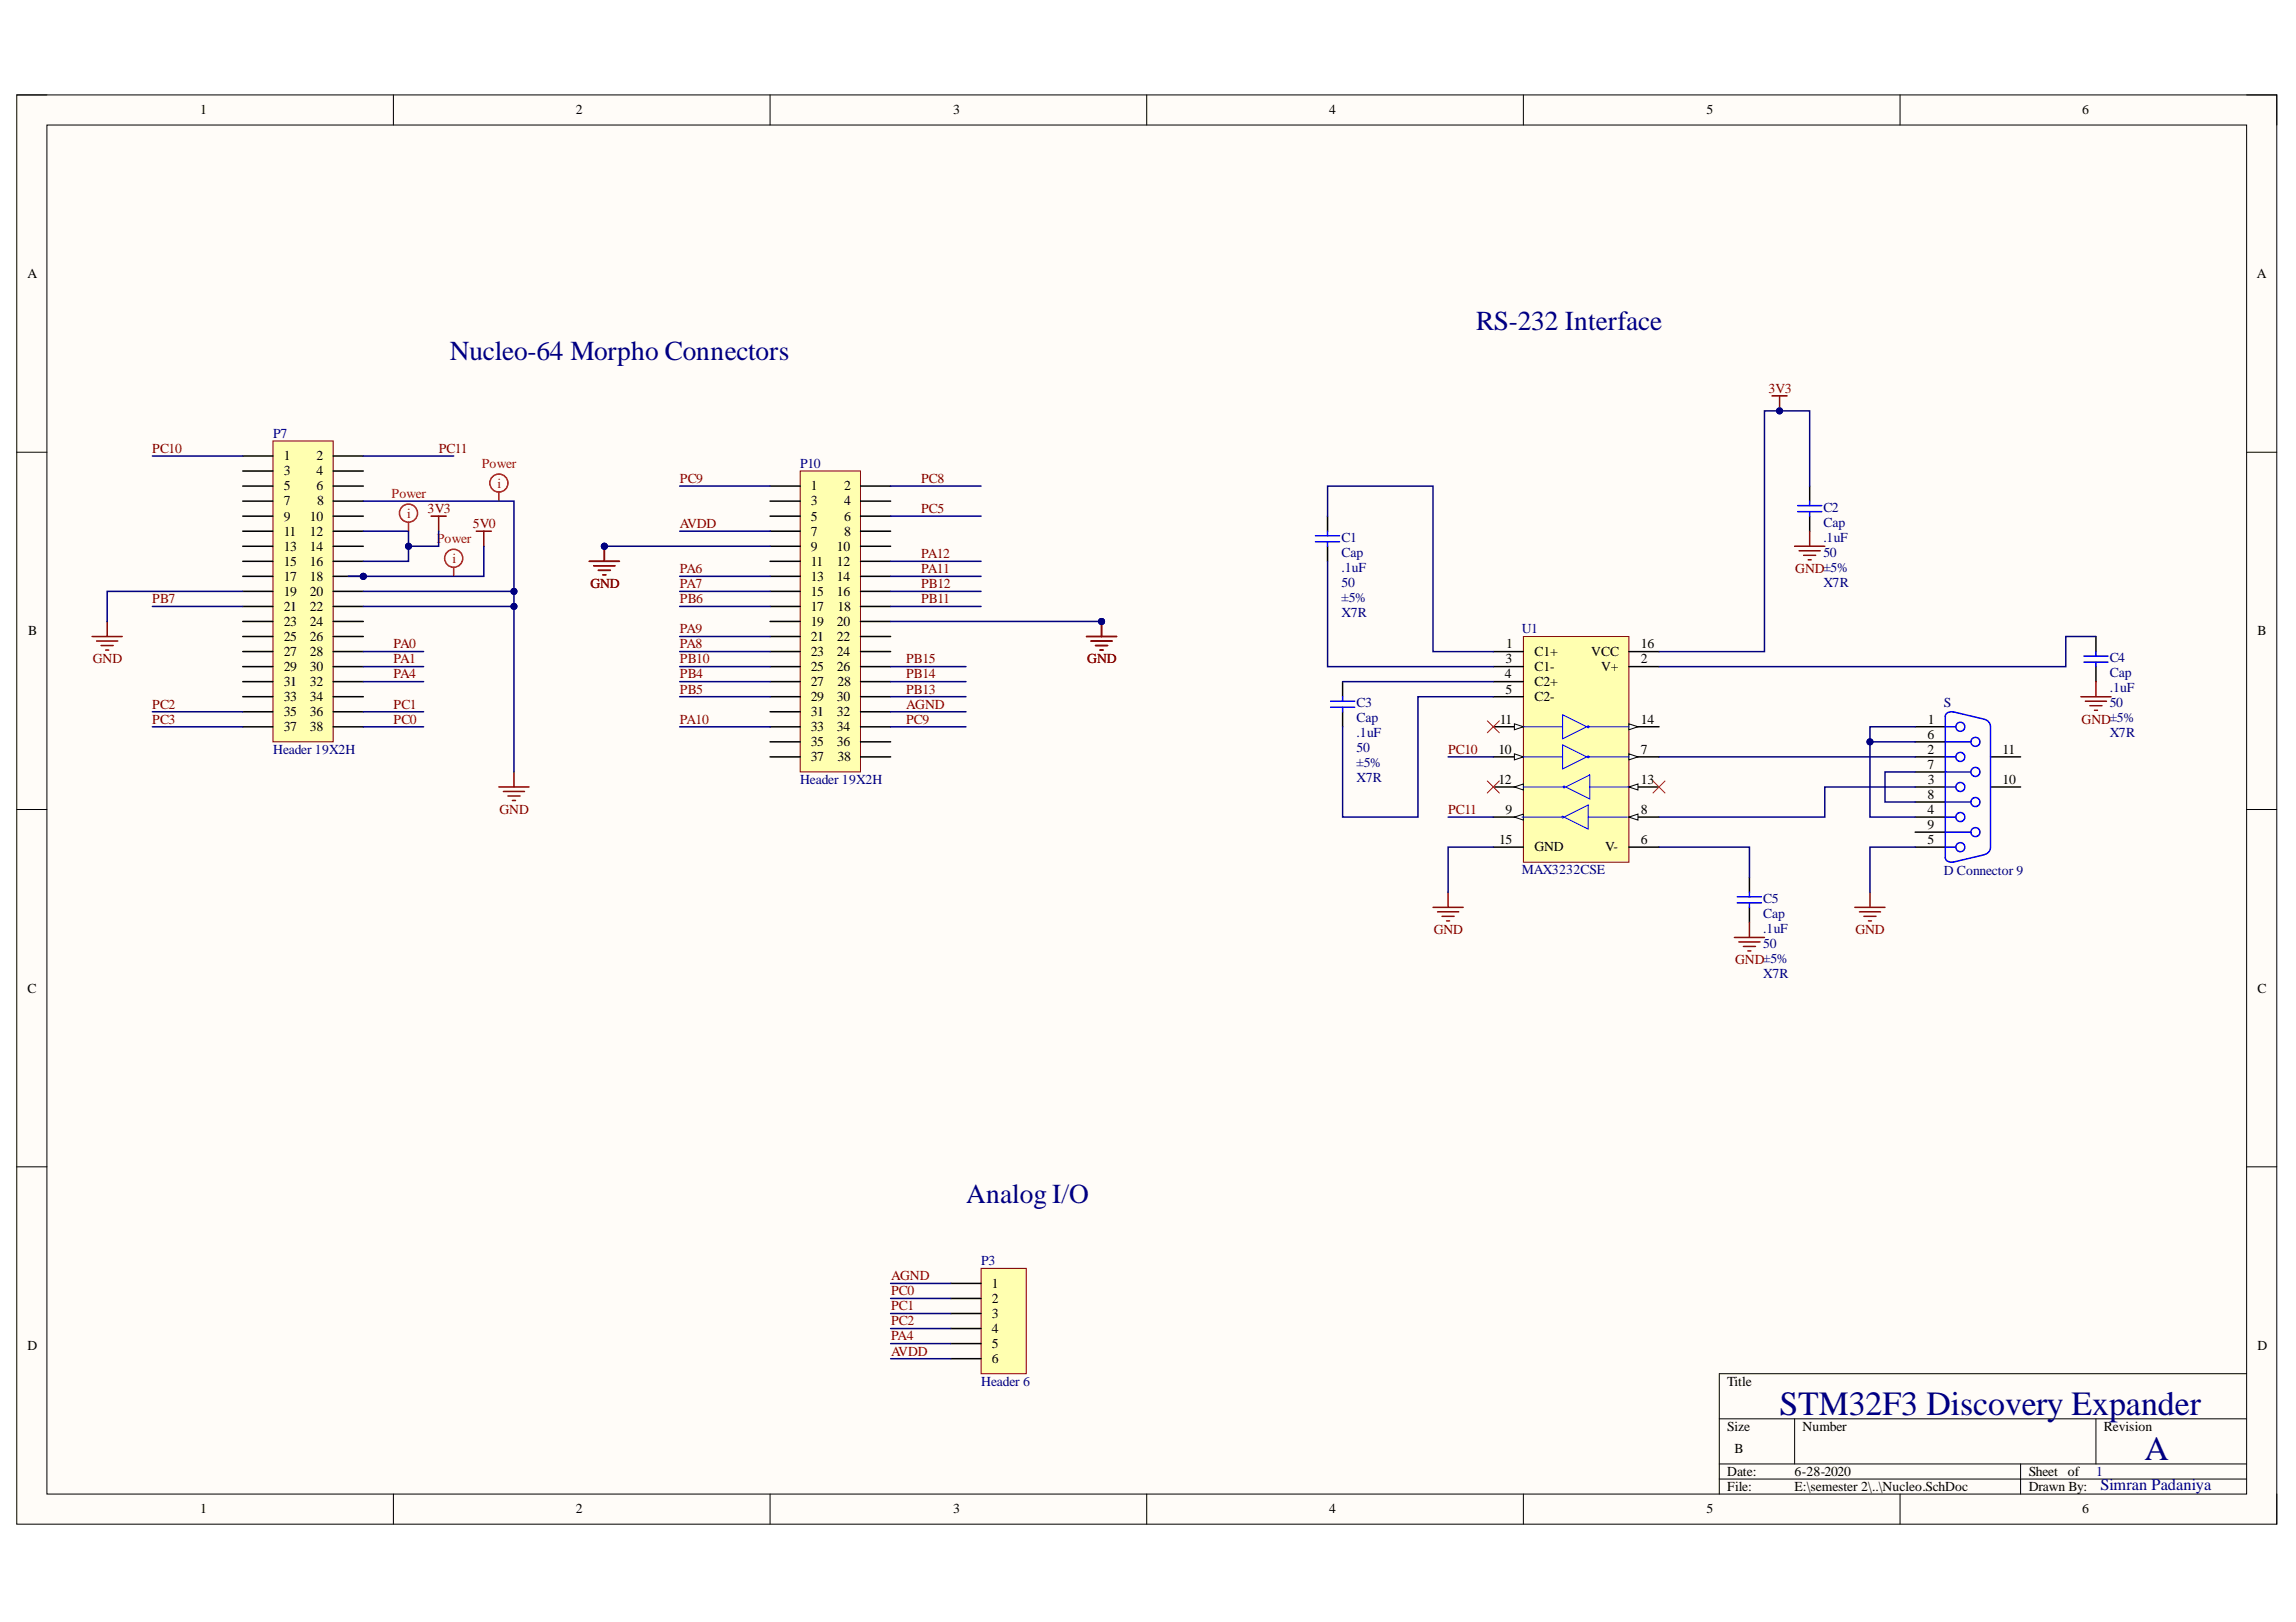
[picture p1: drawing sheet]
<svg xmlns="http://www.w3.org/2000/svg" width="297mm" height="210mm" viewBox="0 0 297 210" stroke-linecap="round" stroke-linejoin="round" font-family="sans-serif">
<defs><g id="words">
<g font-size="4.4" fill="#000080">
<text x="230.2" y="183.2">STM32F3 Discovery Expander</text>
<text x="277.4" y="189">A</text>
</g>
<g font-size="3.5" fill="#000080">
<text x="58.2" y="46.6">Nucleo-64 Morpho Connectors</text>
<text x="191" y="42.7">RS-232 Interface</text>
<text x="125" y="155.6">Analog I/O</text>
</g>
<text font-size="2.1" fill="#000080" x="271.8" y="192.9">Simran Padaniya</text>
<g font-size="1.8">
<text x="25.9" y="14.8">1</text>
<text x="74.5" y="14.8">2</text>
<text x="123.3" y="14.8">3</text>
<text x="172" y="14.8">4</text>
<text x="220.8" y="14.8">5</text>
<text x="269.4" y="14.8">6</text>
<text x="3.6" y="36">A</text>
<text x="292" y="36">A</text>
<text x="36.7" y="59.6">1</text>
<text x="40.9" y="59.6">2</text>
<text x="36.7" y="61.5">3</text>
<text x="36.7" y="63.4">5</text>
<text x="36.7" y="65.4">7</text>
<text x="40.9" y="61.5">4</text>
<text x="40.9" y="63.4">6</text>
<text x="41" y="65.4">8</text>
<text x="104.9" y="63.4">1</text>
<text x="104.9" y="65.4">3</text>
<text x="109.2" y="63.4">2</text>
<text x="109.2" y="65.4">4</text>
<text x="36.7" y="67.4">9</text>
<text x="36.7" y="69.4">11</text>
<text x="36.7" y="71.3">13</text>
<text x="40.1" y="67.4">10</text>
<text x="40.1" y="69.4">12</text>
<text x="40.1" y="71.3">14</text>
<text x="104.9" y="67.4">5</text>
<text x="104.9" y="69.4">7</text>
<text x="104.9" y="71.3">9</text>
<text x="108.3" y="71.3">10</text>
<text x="109.2" y="67.4">6</text>
<text x="109.2" y="69.4">8</text>
<text x="36.7" y="73.2">15</text>
<text x="36.7" y="75.2">17</text>
<text x="36.7" y="77.1">19</text>
<text x="40.1" y="73.2">16</text>
<text x="40.1" y="75.2">18</text>
<text x="40.1" y="77.1">20</text>
<text x="104.9" y="73.2">11</text>
<text x="104.9" y="75.2">13</text>
<text x="104.9" y="77.1">15</text>
<text x="108.3" y="73.2">12</text>
<text x="108.3" y="75.2">14</text>
<text x="108.3" y="77.1">16</text>
<text x="3.6" y="82.2">B</text>
<text x="36.7" y="79.1">21</text>
<text x="36.7" y="81">23</text>
<text x="36.7" y="83">25</text>
<text x="40.1" y="79.1">22</text>
<text x="40.1" y="81">24</text>
<text x="40.1" y="83">26</text>
<text x="104.9" y="79.1">17</text>
<text x="104.9" y="81">19</text>
<text x="104.9" y="83">21</text>
<text x="108.3" y="81">20</text>
<text x="108.3" y="83">22</text>
<text x="108.3" y="79.1">18</text>
<text x="194.9" y="83.9">1</text>
<text x="212.3" y="83.9">16</text>
<text x="292.1" y="82.2">B</text>
<text x="36.7" y="84.9">27</text>
<text x="36.7" y="86.8">29</text>
<text x="36.7" y="88.8">31</text>
<text x="40.1" y="84.9">28</text>
<text x="40.1" y="86.8">30</text>
<text x="40.1" y="88.8">32</text>
<text x="104.9" y="84.9">23</text>
<text x="104.9" y="86.8">25</text>
<text x="104.9" y="88.8">27</text>
<text x="108.3" y="84.9">24</text>
<text x="108.3" y="86.8">26</text>
<text x="108.3" y="88.8">28</text>
<text x="194.7" y="87.8">4</text>
<text x="194.8" y="85.8">3</text>
<text x="194.8" y="89.8">5</text>
<text x="198.5" y="84.9">C1+</text>
<text x="198.5" y="88.8">C2+</text>
<text x="198.5" y="86.8">C1-</text>
<text x="205.9" y="84.9">VCC</text>
<text x="207.1" y="86.8">V+</text>
<text x="212.3" y="85.8">2</text>
<text x="36.7" y="90.7">33</text>
<text x="36.7" y="92.7">35</text>
<text x="36.7" y="94.6">37</text>
<text x="40.1" y="90.7">34</text>
<text x="40.1" y="92.7">36</text>
<text x="40.1" y="94.6">38</text>
<text x="104.9" y="90.7">29</text>
<text x="104.9" y="92.7">31</text>
<text x="104.9" y="94.6">33</text>
<text x="108.3" y="90.7">30</text>
<text x="108.3" y="92.7">32</text>
<text x="108.3" y="94.6">34</text>
<text x="194" y="93.7">11</text>
<text x="198.5" y="90.7">C2-</text>
<text x="212.3" y="93.7">14</text>
<text x="249.3" y="95.6">6</text>
<text x="249.4" y="93.7">1</text>
<text x="104.9" y="96.6">35</text>
<text x="104.9" y="98.5">37</text>
<text x="108.3" y="96.6">36</text>
<text x="108.3" y="98.5">38</text>
<text x="193.9" y="97.6">10</text>
<text x="193.9" y="101.5">12</text>
<text x="212.3" y="101.5">13</text>
<text x="212.3" y="97.6">7</text>
<text x="249.3" y="97.6">2</text>
<text x="249.3" y="99.5">7</text>
<text x="249.4" y="101.5">3</text>
<text x="259.1" y="97.6">11</text>
<text x="259.1" y="101.5">10</text>
<text x="194.8" y="105.3">9</text>
<text x="212.3" y="105.3">8</text>
<text x="249.3" y="105.3">4</text>
<text x="249.3" y="103.4">8</text>
<text x="249.3" y="107.3">9</text>
<text x="193.9" y="109.2">15</text>
<text x="198.5" y="110.2">GND</text>
<text x="207.6" y="110.2">V-</text>
<text x="212.3" y="109.2">6</text>
<text x="249.3" y="109.2">5</text>
<text x="3.6" y="128.5">C</text>
<text x="292.1" y="128.5">C</text>
<text x="128.3" y="166.7">1</text>
<text x="128.3" y="168.6">2</text>
<text x="128.3" y="170.6">3</text>
<text x="128.3" y="172.5">4</text>
<text x="3.6" y="174.7">D</text>
<text x="128.3" y="174.5">5</text>
<text x="128.3" y="176.4">6</text>
<text x="223.5" y="179.4">Title</text>
<text x="292.1" y="174.7">D</text>
<text x="223.5" y="185.2">Size</text>
<text x="233.2" y="185.2">Number</text>
<text x="272.2" y="185.2">Revision</text>
<text x="223.5" y="191">Date:</text>
<text x="224.4" y="188.1">B</text>
<text x="232.2" y="191">6-28-2020</text>
<text x="262.5" y="191">Sheet</text>
<text x="267.5" y="191">of</text>
<text x="25.9" y="195.8">1</text>
<text x="74.5" y="195.8">2</text>
<text x="123.3" y="195.8">3</text>
<text x="172" y="195.8">4</text>
<text x="220.8" y="195.8">5</text>
<text x="223.5" y="193">File:</text>
<text x="232.2" y="193">E:\semester 2\..\Nucleo.SchDoc</text>
<text x="262.5" y="193">Drawn By:</text>
<text x="269.4" y="195.8">6</text>
</g>
<g font-size="1.8" fill="#800000">
<text x="228.8" y="50.9">3V3</text>
<text x="19.7" y="58.6">PC10</text>
<text x="56.8" y="58.6">PC11</text>
<text x="88" y="62.5">PC9</text>
<text x="119.2" y="62.5">PC8</text>
<text x="55.3" y="66.4">3V3</text>
<text x="61.2" y="68.3">5V0</text>
<text x="88" y="68.3">AVDD</text>
<text x="119.2" y="66.4">PC5</text>
<text x="76.4" y="76.1">GND</text>
<text x="88" y="74.2">PA6</text>
<text x="88" y="76.1">PA7</text>
<text x="119.2" y="72.2">PA12</text>
<text x="119.2" y="74.2">PA11</text>
<text x="119.2" y="76.1">PB12</text>
<text x="232.3" y="74.2">GND±5%</text>
<text x="19.7" y="78.1">PB7</text>
<text x="50.9" y="83.9">PA0</text>
<text x="88" y="78.1">PB6</text>
<text x="88" y="81.9">PA9</text>
<text x="88" y="83.9">PA8</text>
<text x="119.2" y="78.1">PB11</text>
<text x="12" y="85.8">GND</text>
<text x="50.9" y="85.8">PA1</text>
<text x="50.9" y="87.8">PA4</text>
<text x="88" y="85.8">PB10</text>
<text x="88" y="87.8">PB4</text>
<text x="88" y="89.8">PB5</text>
<text x="117.2" y="85.8">PB15</text>
<text x="117.2" y="87.8">PB14</text>
<text x="117.2" y="89.8">PB13</text>
<text x="140.7" y="85.8">GND</text>
<text x="19.7" y="91.7">PC2</text>
<text x="19.7" y="93.7">PC3</text>
<text x="50.9" y="91.7">PC1</text>
<text x="50.9" y="93.7">PC0</text>
<text x="88" y="93.7">PA10</text>
<text x="117.2" y="91.7">AGND</text>
<text x="117.2" y="93.7">PC9</text>
<text x="269.3" y="93.7">GND±5%</text>
<text x="187.3" y="97.6">PC10</text>
<text x="64.6" y="105.3">GND</text>
<text x="187.3" y="105.3">PC11</text>
<text x="185.5" y="120.9">GND</text>
<text x="224.5" y="124.8">GND±5%</text>
<text x="240" y="120.9">GND</text>
<text x="115.3" y="165.7">AGND</text>
<text x="115.3" y="167.6">PC0</text>
<text x="115.3" y="169.6">PC1</text>
<text x="115.3" y="171.5">PC2</text>
<text x="115.3" y="173.4">PA4</text>
<text x="115.3" y="175.5">AVDD</text>
</g>
<g font-size="1.8" fill="#000080">
<text x="35.4" y="56.7">P7</text>
<text x="103.5" y="60.6">P10</text>
<text x="173.6" y="70.1">C1</text>
<text x="235.9" y="70.1">.1uF</text>
<text x="235.9" y="66.2">C2</text>
<text x="235.9" y="68.2">Cap</text>
<text x="173.6" y="74">.1uF</text>
<text x="173.6" y="76">50</text>
<text x="173.6" y="77.9">±5%</text>
<text x="173.6" y="72.1">Cap</text>
<text x="235.9" y="72.1">50</text>
<text x="235.9" y="76">X7R</text>
<text x="173.6" y="79.8">X7R</text>
<text x="196.9" y="81.9">U1</text>
<text x="272.9" y="89.6">.1uF</text>
<text x="272.9" y="85.7">C4</text>
<text x="272.9" y="87.6">Cap</text>
<text x="175.5" y="95.4">.1uF</text>
<text x="175.5" y="91.5">C3</text>
<text x="175.5" y="93.4">Cap</text>
<text x="251.5" y="91.5">S</text>
<text x="272.9" y="91.5">50</text>
<text x="272.9" y="95.4">X7R</text>
<text x="35.4" y="97.6">Header 19X2H</text>
<text x="103.5" y="101.5">Header 19X2H</text>
<text x="175.5" y="97.3">50</text>
<text x="175.5" y="99.3">±5%</text>
<text x="175.5" y="101.2">X7R</text>
<text x="196.9" y="113.1">MAX3232CSE</text>
<text x="251.5" y="113.3">D Connector 9</text>
<text x="228.1" y="116.8">C5</text>
<text x="228.1" y="118.8">Cap</text>
<text x="228.1" y="120.7">.1uF</text>
<text x="228.1" y="122.7">50</text>
<text x="228.1" y="126.6">X7R</text>
<text x="127" y="163.7">P3</text>
<text x="127" y="179.4">Header 6</text>
<text x="271.2" y="191">1</text>
</g>
<g font-size="1.8" fill="#f00">
<text x="50.7" y="64.5">Power</text>
<text x="62.3" y="60.6">Power</text>
<text x="64.4" y="63.1">i</text>
<text x="52.7" y="67">i</text>
<text x="56.5" y="70.3">Power</text>
<text x="58.5" y="72.8">i</text>
</g>
</g></defs>
<path d="M2.2 12.3h292.4v184.9h-292.4z" fill-rule="evenodd" fill="#fffcf8"/>
<path d="M2.2 12.3h292.4v184.9h-292.4z" fill="none" stroke="#000" stroke-width=".13"/>
<path d="M6.1 16.2h284.6v177.1h-284.6z" fill-rule="evenodd" fill="#fffcf8"/>
<g fill="none" stroke="#000" stroke-width=".13">
<path d="M2.2 12.3h3.9M6.1 16.2h284.6v177.1h-284.6zM50.9 12.3v3.9M99.6 12.3v3.9M148.4 12.3v3.9M197.1 12.3v3.9M245.8 12.3v3.9M290.7 12.3h3.9v3.9M2.2 58.5h3.9M290.7 58.5h3.9M2.2 104.8h3.9M290.7 104.8h3.9"/>
<path d="M2.2 151h3.9M290.7 151h3.9M290.7 177.8h-68.3v15.5M50.9 193.3v3.9M99.6 193.3v3.9M148.4 193.3v3.9M197.1 193.3v3.9M222.4 183.6h68.3M222.4 189.5h68.3M222.4 191.4h68.3M232.2 183.6v5.9M245.8 193.3v3.9"/>
<path d="M261.4 189.5v3.8M271.2 183.6v5.9M294.6 193.3v3.9"/>
</g>
<path d="M66.5 99.9v1.9M64.5 101.8h3.9M65.1 102.4h2.8M65.7 103h1.6M66.3 103.6h.4" fill="none" stroke="#800000" stroke-width=".2"/>
<path d="M126.9 164.1h5.9v13.7h-5.9z" fill-rule="evenodd" fill="#ffffb0"/>
<path d="M126.9 164.1h5.9v13.7h-5.9z" fill="none" stroke="#800000" stroke-width=".13"/>
<path d="M123 166.1h3.9M123 168h3.9M123 170h3.9M123 171.9h3.9" fill="none" stroke="#000" stroke-width=".2"/>
<path d="M123 173.9h3.9M123 175.8h3.9" fill="none" stroke="#000" stroke-width=".19"/>
<circle cx="47" cy="74.6" r=".39" fill="#000080"/>
<circle cx="47" cy="74.6" r=".39" fill="none" stroke="#000080" stroke-width=".13"/>
<path d="M35.3 57.1h7.8v38.9h-7.8z" fill-rule="evenodd" fill="#ffffb0"/>
<path d="M35.3 57.1h7.8v38.9h-7.8z" fill="none" stroke="#800000" stroke-width=".13"/>
<g fill="none" stroke="#000" stroke-width=".2">
<path d="M31.4 59h3.9M43.1 59h3.9M31.4 61h3.9M31.4 62.9h3.9M31.4 64.9h3.9M31.4 66.8h3.9M31.4 68.7h3.9M31.4 70.7h3.9M31.4 72.6h3.9M31.4 74.6h3.9M43.1 61h3.9M43.1 62.9h3.9"/>
<path d="M43.1 64.9h3.9M43.1 66.8h3.9M43.1 68.7h3.9M43.1 70.7h3.9M43.1 72.6h3.9M43.1 74.6h3.9"/>
</g>
<circle cx="47" cy="74.6" r=".39" fill="#000080"/>
<circle cx="47" cy="74.6" r=".39" fill="none" stroke="#000080" stroke-width=".13"/>
<g fill="none" stroke="#000" stroke-width=".2">
<path d="M31.4 76.5h3.9M31.4 78.5h3.9M43.1 76.5h3.9M43.1 78.5h3.9M31.4 80.4h3.9M31.4 82.4h3.9M31.4 84.3h3.9M31.4 86.3h3.9M31.4 88.2h3.9M31.4 90.2h3.9M31.4 92.1h3.9M31.4 94.1h3.9"/>
<path d="M43.1 80.4h3.9M43.1 82.4h3.9M43.1 84.3h3.9M43.1 86.3h3.9M43.1 88.2h3.9M43.1 90.2h3.9M43.1 92.1h3.9M43.1 94.1h3.9"/>
</g>
<g fill="none" stroke="#f00" stroke-width=".2">
<path d="M52.8 67.6v1.1M58.7 73.4v1.2M64.5 63.7v1.2"/>
<circle cx="52.8" cy="66.4" r="1.17"/>
<circle cx="58.7" cy="72.2" r="1.17"/>
<circle cx="64.5" cy="62.5" r="1.17"/>
</g>
<path d="M55.8 66.8h1.9M56.7 66.8v1.9M61.6 68.7h2M62.6 68.7v2M11.9 82.4h3.9M12.5 83h2.7M13.1 83.5h1.5M13.7 84.1h.4M13.9 80.4v2" fill="none" stroke="#800000" stroke-width=".2"/>
<path d="M103.5 61h7.8v38.9h-7.8z" fill-rule="evenodd" fill="#ffffb0"/>
<path d="M103.5 61h7.8v38.9h-7.8z" fill="none" stroke="#800000" stroke-width=".13"/>
<g fill="none" stroke="#000" stroke-width=".2">
<path d="M99.6 62.9h3.9M99.6 64.9h3.9M99.6 66.8h3.9M99.6 68.7h3.9M99.6 70.7h3.9M99.6 72.6h3.9M99.6 74.6h3.9M99.6 76.5h3.9M99.6 78.5h3.9M111.3 62.9h3.9M111.3 64.9h3.9M111.3 66.8h3.9"/>
<path d="M111.3 68.7h3.9M111.3 70.7h3.9M111.3 72.6h3.9M111.3 74.6h3.9M111.3 76.5h3.9M111.3 78.5h3.9M99.6 80.4h3.9M99.6 82.4h3.9M99.6 84.3h3.9M99.6 86.3h3.9M99.6 88.2h3.9M99.6 90.2h3.9"/>
<path d="M99.6 92.1h3.9M99.6 94.1h3.9M99.6 96h3.9M99.6 97.9h3.9M111.3 80.4h3.9M111.3 82.4h3.9M111.3 84.3h3.9M111.3 86.3h3.9M111.3 88.2h3.9M111.3 90.2h3.9M111.3 92.1h3.9M111.3 94.1h3.9"/>
<path d="M111.3 96h3.9M111.3 97.9h3.9"/>
</g>
<path d="M140.6 82.4h3.9M141.1 83h2.8M141.7 83.5h1.6M142.3 84.1h.4M142.5 80.4v2" fill="none" stroke="#800000" stroke-width=".2"/>
<circle cx="142.5" cy="80.4" r=".39" fill="#000080"/>
<circle cx="142.5" cy="80.4" r=".39" fill="none" stroke="#000080" stroke-width=".13"/>
<path d="M140.6 82.4h3.9M141.1 83h2.8M141.7 83.5h1.6M142.3 84.1h.4M142.5 80.4v2" fill="none" stroke="#800000" stroke-width=".2"/>
<circle cx="142.5" cy="80.4" r=".39" fill="#000080"/>
<circle cx="142.5" cy="80.4" r=".39" fill="none" stroke="#000080" stroke-width=".13"/>
<path d="M76.2 72.6h3.9M76.8 73.2h2.8M77.4 73.8h1.6M78 74.4h.4M78.2 70.7v1.9" fill="none" stroke="#800000" stroke-width=".2"/>
<circle cx="78.2" cy="70.7" r=".39" fill="#000080"/>
<circle cx="78.2" cy="70.7" r=".39" fill="none" stroke="#000080" stroke-width=".13"/>
<path d="M76.2 72.6h3.9M76.8 73.2h2.8M77.4 73.8h1.6M78 74.4h.4M78.2 70.7v1.9" fill="none" stroke="#800000" stroke-width=".2"/>
<circle cx="78.2" cy="70.7" r=".39" fill="#000080"/>
<circle cx="78.2" cy="70.7" r=".39" fill="none" stroke="#000080" stroke-width=".13"/>
<path d="M197.1 82.4h13.6v29.2h-13.6z" fill-rule="evenodd" fill="#ffffb0"/>
<path d="M197.1 82.4h13.6v29.2h-13.6z" fill="none" stroke="#800000" stroke-width=".13"/>
<path d="M210.7 101.8h3.9" fill="none" stroke="#000" stroke-width=".19"/>
<path d="M210.7 101.8l1.2-.3v.7z" fill="#f8fcff"/>
<path d="M210.7 101.8l1.2-.3v.7z" fill="none" stroke="#000" stroke-width=".13"/>
<path d="M193.2 97.9h3.9" fill="none" stroke="#000" stroke-width=".19"/>
<path d="M195.9 97.6l1.2 .3-1.2 .4z" fill="#f8fcff"/>
<path d="M195.9 97.6l1.2 .3-1.2 .4z" fill="none" stroke="#000" stroke-width=".13"/>
<path d="M193.2 94.1h3.9" fill="none" stroke="#000" stroke-width=".19"/>
<path d="M195.9 93.7l1.2 .4-1.2 .3z" fill="#f8fcff"/>
<path d="M195.9 93.7l1.2 .4-1.2 .3z" fill="none" stroke="#000" stroke-width=".13"/>
<path d="M210.7 105.7h3.9" fill="none" stroke="#000" stroke-width=".19"/>
<path d="M210.7 105.7l1.2-.4v.8z" fill="#f8fcff"/>
<path d="M210.7 105.7l1.2-.4v.8z" fill="none" stroke="#000" stroke-width=".13"/>
<path d="M193.2 101.8h3.9" fill="none" stroke="#000" stroke-width=".19"/>
<path d="M195.9 101.8l1.2-.3v.7z" fill="#f8fcff"/>
<path d="M195.9 101.8l1.2-.3v.7z" fill="none" stroke="#000" stroke-width=".13"/>
<path d="M193.2 105.7h3.9" fill="none" stroke="#000" stroke-width=".19"/>
<path d="M195.9 105.7l1.2-.4v.8z" fill="#f8fcff"/>
<path d="M195.9 105.7l1.2-.4v.8z" fill="none" stroke="#000" stroke-width=".13"/>
<path d="M210.7 94.1h3.9" fill="none" stroke="#000" stroke-width=".19"/>
<path d="M210.7 93.7l1.2 .4-1.2 .3z" fill="#f8fcff"/>
<path d="M210.7 93.7l1.2 .4-1.2 .3z" fill="none" stroke="#000" stroke-width=".13"/>
<path d="M210.7 97.9h3.9" fill="none" stroke="#000" stroke-width=".19"/>
<path d="M210.7 97.6l1.2 .3-1.2 .4z" fill="#f8fcff"/>
<path d="M210.7 97.6l1.2 .3-1.2 .4z" fill="none" stroke="#000" stroke-width=".13"/>
<g fill="none" stroke="#000" stroke-width=".19">
<path d="M234.1 62.9v2M234.1 66.8v1.9M173.7 88.2v2M173.7 92.1v2M193.2 84.3h3.9M193.2 88.2h3.9M193.2 86.3h3.9M193.2 90.2h3.9M210.7 84.3h3.9M210.7 86.3h3.9M247.8 94.1h3.9M247.8 97.9h3.9"/>
<path d="M247.8 96h3.9M247.8 99.9h3.9M257.5 97.9h3.9M271.2 82.4v1.9M271.2 86.3v1.9M193.2 109.6h3.9M210.7 109.6h3.9M226.3 113.5v2M226.3 117.4v2M247.8 109.6h3.9M247.8 101.8h3.9M247.8 105.7h3.9"/>
<path d="M247.8 103.8h3.9M247.8 107.7h3.9M257.5 101.8h3.9"/>
</g>
<g fill="none" stroke="#00f" stroke-width=".13">
<path d="M197.1 94.1h5.1M197.1 97.9h5.1M202.2 92.5l3.1 1.6-3.1 1.5zM202.2 96.4l3.1 1.5-3.1 1.6zM205.4 94h.2v.1h-.2zM205.7 94.1h5M205.7 97.9h5M196.9 105.7h5.1M197.1 101.8h5.1M202.3 105.7l3.2-1.5v3.1zM202.6 101.8l3.1-1.5v3.1zM205.5 105.7h5"/>
<path d="M205.7 101.8h5"/>
<circle cx="205.5" cy="97.9" r=".12"/>
<circle cx="202.2" cy="105.7" r=".12"/>
<circle cx="202.3" cy="101.8" r=".12"/>
</g>
<g fill="none" stroke="#00f" stroke-width=".19">
<path d="M170.2 69.3h3.1M170.2 70.1h3.1M232.6 65.4h3.1M232.6 66.2h3.1M234.1 64.9v.5M234.1 66.2v.6M172.1 90.7h3.2M172.1 91.5h3.2M173.7 90.2v.5M173.7 91.5v.6M251.7 97.9h1.3M251.7 94.1h1.3"/>
<path d="M251.7 96h3.3M251.7 99.9h3.3M251.7 92.7v18.3M252.6 92.1l4.1 1M252.7 92.1a.74 .74 0 0 0-1 .7M256.8 93.1a.98 .98 0 0 1 .7 1v15.5a.96 .96 0 0 1-.7 1M269.6 84.9h3.1M269.6 85.7h3.1M271.2 84.3v.6M271.2 85.7v.6M224.8 116.1h3.1M224.8 116.8h3.1"/>
<path d="M226.3 115.5v.6M226.3 116.8v.6M251.7 110.9a.77 .77 0 0 0 1 .6M251.7 101.8h1.3M251.7 105.7h1.3M251.7 109.6h1.3M251.7 103.8h3.3M251.7 107.7h3.3M256.7 110.6l-4.1 1"/>
<circle cx="253.6" cy="98" r=".58"/>
<circle cx="253.6" cy="94.1" r=".58"/>
<circle cx="255.6" cy="96" r=".58"/>
<circle cx="255.6" cy="99.9" r=".59"/>
<circle cx="253.6" cy="101.8" r=".58"/>
<circle cx="253.6" cy="109.6" r=".58"/>
<circle cx="253.6" cy="105.7" r=".58"/>
<circle cx="255.6" cy="107.7" r=".58"/>
<circle cx="255.6" cy="103.8" r=".59"/>
</g>
<path d="M185.4 117.4h3.9M186 118h2.7M186.6 118.6h1.5M187.1 119.2h.4M187.3 115.5v1.9M240 117.4h3.9M240.6 118h2.7M241.1 118.6h1.6M241.7 119.2h.4M241.9 115.5v1.9" fill="none" stroke="#800000" stroke-width=".19"/>
<path d="M171.7 66.8v1.9M171.7 70.7v1.9" fill="none" stroke="#000" stroke-width=".2"/>
<path d="M171.7 68.7v.6M171.7 70.1v.6" fill="none" stroke="#00f" stroke-width=".2"/>
<path d="M247.8 99.9h-3.9v3.9h3.9" fill="none" stroke="#000080" stroke-width=".19"/>
<path d="M19.7 59h11.7M19.7 78.5h11.7M31.4 76.5h-17.5v3.9M62.6 70.7v3.9h-17.6M19.7 94.1h11.7M19.7 92.1h11.7" fill="none" stroke="#000080" stroke-width=".2"/>
<circle cx="47" cy="74.6" r=".39" fill="#000080"/>
<circle cx="47" cy="74.6" r=".39" fill="none" stroke="#000080" stroke-width=".13"/>
<path d="M47 78.5h19.5M47 94.1h7.8M47 92.1h7.8M47 88.2h7.8M47 86.3h7.8M47 84.3h7.8" fill="none" stroke="#000080" stroke-width=".2"/>
<circle cx="66.5" cy="78.5" r=".39" fill="#000080"/>
<circle cx="66.5" cy="78.5" r=".39" fill="none" stroke="#000080" stroke-width=".13"/>
<path d="M47 76.5h19.5" fill="none" stroke="#000080" stroke-width=".2"/>
<circle cx="66.5" cy="76.5" r=".39" fill="#000080"/>
<circle cx="66.5" cy="76.5" r=".39" fill="none" stroke="#000080" stroke-width=".13"/>
<path d="M47 68.7h5.8v3.9h-5.8" fill="none" stroke="#000080" stroke-width=".2"/>
<circle cx="52.8" cy="70.7" r=".39" fill="#000080"/>
<circle cx="52.8" cy="70.7" r=".39" fill="none" stroke="#000080" stroke-width=".13"/>
<path d="M47 64.9h19.5v35" fill="none" stroke="#000080" stroke-width=".2"/>
<circle cx="66.5" cy="76.5" r=".39" fill="#000080"/>
<circle cx="66.5" cy="76.5" r=".39" fill="none" stroke="#000080" stroke-width=".13"/>
<circle cx="66.5" cy="78.5" r=".39" fill="#000080"/>
<circle cx="66.5" cy="78.5" r=".39" fill="none" stroke="#000080" stroke-width=".13"/>
<path d="M47 59h11.7M56.7 68.7v2h-3.9" fill="none" stroke="#000080" stroke-width=".2"/>
<circle cx="52.8" cy="70.7" r=".39" fill="#000080"/>
<circle cx="52.8" cy="70.7" r=".39" fill="none" stroke="#000080" stroke-width=".13"/>
<path d="M78.2 70.7h21.4" fill="none" stroke="#000080" stroke-width=".2"/>
<circle cx="78.2" cy="70.7" r=".39" fill="#000080"/>
<circle cx="78.2" cy="70.7" r=".39" fill="none" stroke="#000080" stroke-width=".13"/>
<g fill="none" stroke="#000080" stroke-width=".2">
<path d="M87.9 78.5h11.7M87.9 76.5h11.7M87.9 74.6h11.7M87.9 68.7h11.7M87.9 62.9h11.7M87.9 94.1h11.7M87.9 90.2h11.7M87.9 88.2h11.7M87.9 86.3h11.7M87.9 84.3h11.7M87.9 82.4h11.7M115.2 94.1h9.8"/>
<path d="M115.2 90.2h9.8M115.2 88.2h9.8M115.2 86.3h9.8M115.2 92.1h9.8M115.2 80.4h27.3M115.2 171.9h7.8M115.2 170h7.8M115.2 168h7.8M115.2 166.1h7.8"/>
</g>
<path d="M115.2 175.8h7.8M115.2 173.9h7.8" fill="none" stroke="#000080" stroke-width=".19"/>
<circle cx="142.5" cy="80.4" r=".39" fill="#000080"/>
<circle cx="142.5" cy="80.4" r=".39" fill="none" stroke="#000080" stroke-width=".13"/>
<path d="M115.2 78.5h11.7M115.2 76.5h11.7M115.2 74.6h11.7M115.2 72.6h11.7M115.2 66.8h11.7M115.2 62.9h11.7" fill="none" stroke="#000080" stroke-width=".2"/>
<path d="M234.1 62.9v-9.7h-5.8v31.1h-13.7M214.6 97.9h33.2M271.2 82.4h-3.9v3.9h-52.7M193.2 109.6h-5.9v5.9M214.6 109.6h11.7v3.9M247.8 101.8h-11.7v3.9h-21.5" fill="none" stroke="#000080" stroke-width=".19"/>
<circle cx="230.2" cy="53.2" r=".39" fill="#000080"/>
<circle cx="230.2" cy="53.2" r=".39" fill="none" stroke="#000080" stroke-width=".13"/>
<path d="M247.8 94.1h-5.9v11.6h5.9M247.8 109.6h-5.9v5.9" fill="none" stroke="#000080" stroke-width=".19"/>
<circle cx="241.9" cy="96" r=".39" fill="#000080"/>
<circle cx="241.9" cy="96" r=".39" fill="none" stroke="#000080" stroke-width=".13"/>
<path d="M241.9 96h5.9" fill="none" stroke="#000080" stroke-width=".19"/>
<circle cx="241.9" cy="96" r=".39" fill="#000080"/>
<circle cx="241.9" cy="96" r=".39" fill="none" stroke="#000080" stroke-width=".13"/>
<path d="M171.8 66.8v-3.9h13.6v21.4h7.8M171.8 72.6v13.7h21.4M173.7 88.2h19.5M187.3 97.9h5.9M193.2 90.2h-9.8v15.5h-9.7v-11.6M187.3 105.7h5.9" fill="none" stroke="#000080" stroke-width=".19"/>
<g fill="none" stroke="#800000" stroke-width=".19">
<path d="M229.2 51.2h2M230.2 51.2v2M232.2 70.7h3.9M232.8 71.3h2.7M233.3 71.9h1.6M233.9 72.4h.4M234.1 68.7v2M269.2 90.2h3.9M269.8 90.7h2.7M270.4 91.3h1.5M271 91.9h.4M271.2 88.2v2"/>
<path d="M226.3 119.4v1.9M224.4 121.3h3.9M225 121.9h2.7M225.5 122.5h1.6M226.1 123.1h.4"/>
</g>
<path d="M192.4 93.3l1.6 1.5M194 93.3l-1.6 1.5M192.4 101.1l1.6 1.5M194 101.1l-1.6 1.5M213.9 101.1l1.5 1.5M215.4 101.1l-1.5 1.5" fill="none" stroke="#f00" stroke-width=".13"/>
<circle cx="230.2" cy="53.2" r=".39" fill="#000080"/>
<circle cx="230.2" cy="53.2" r=".39" fill="none" stroke="#000080" stroke-width=".13"/>
<use href="#words"/>
</svg>
